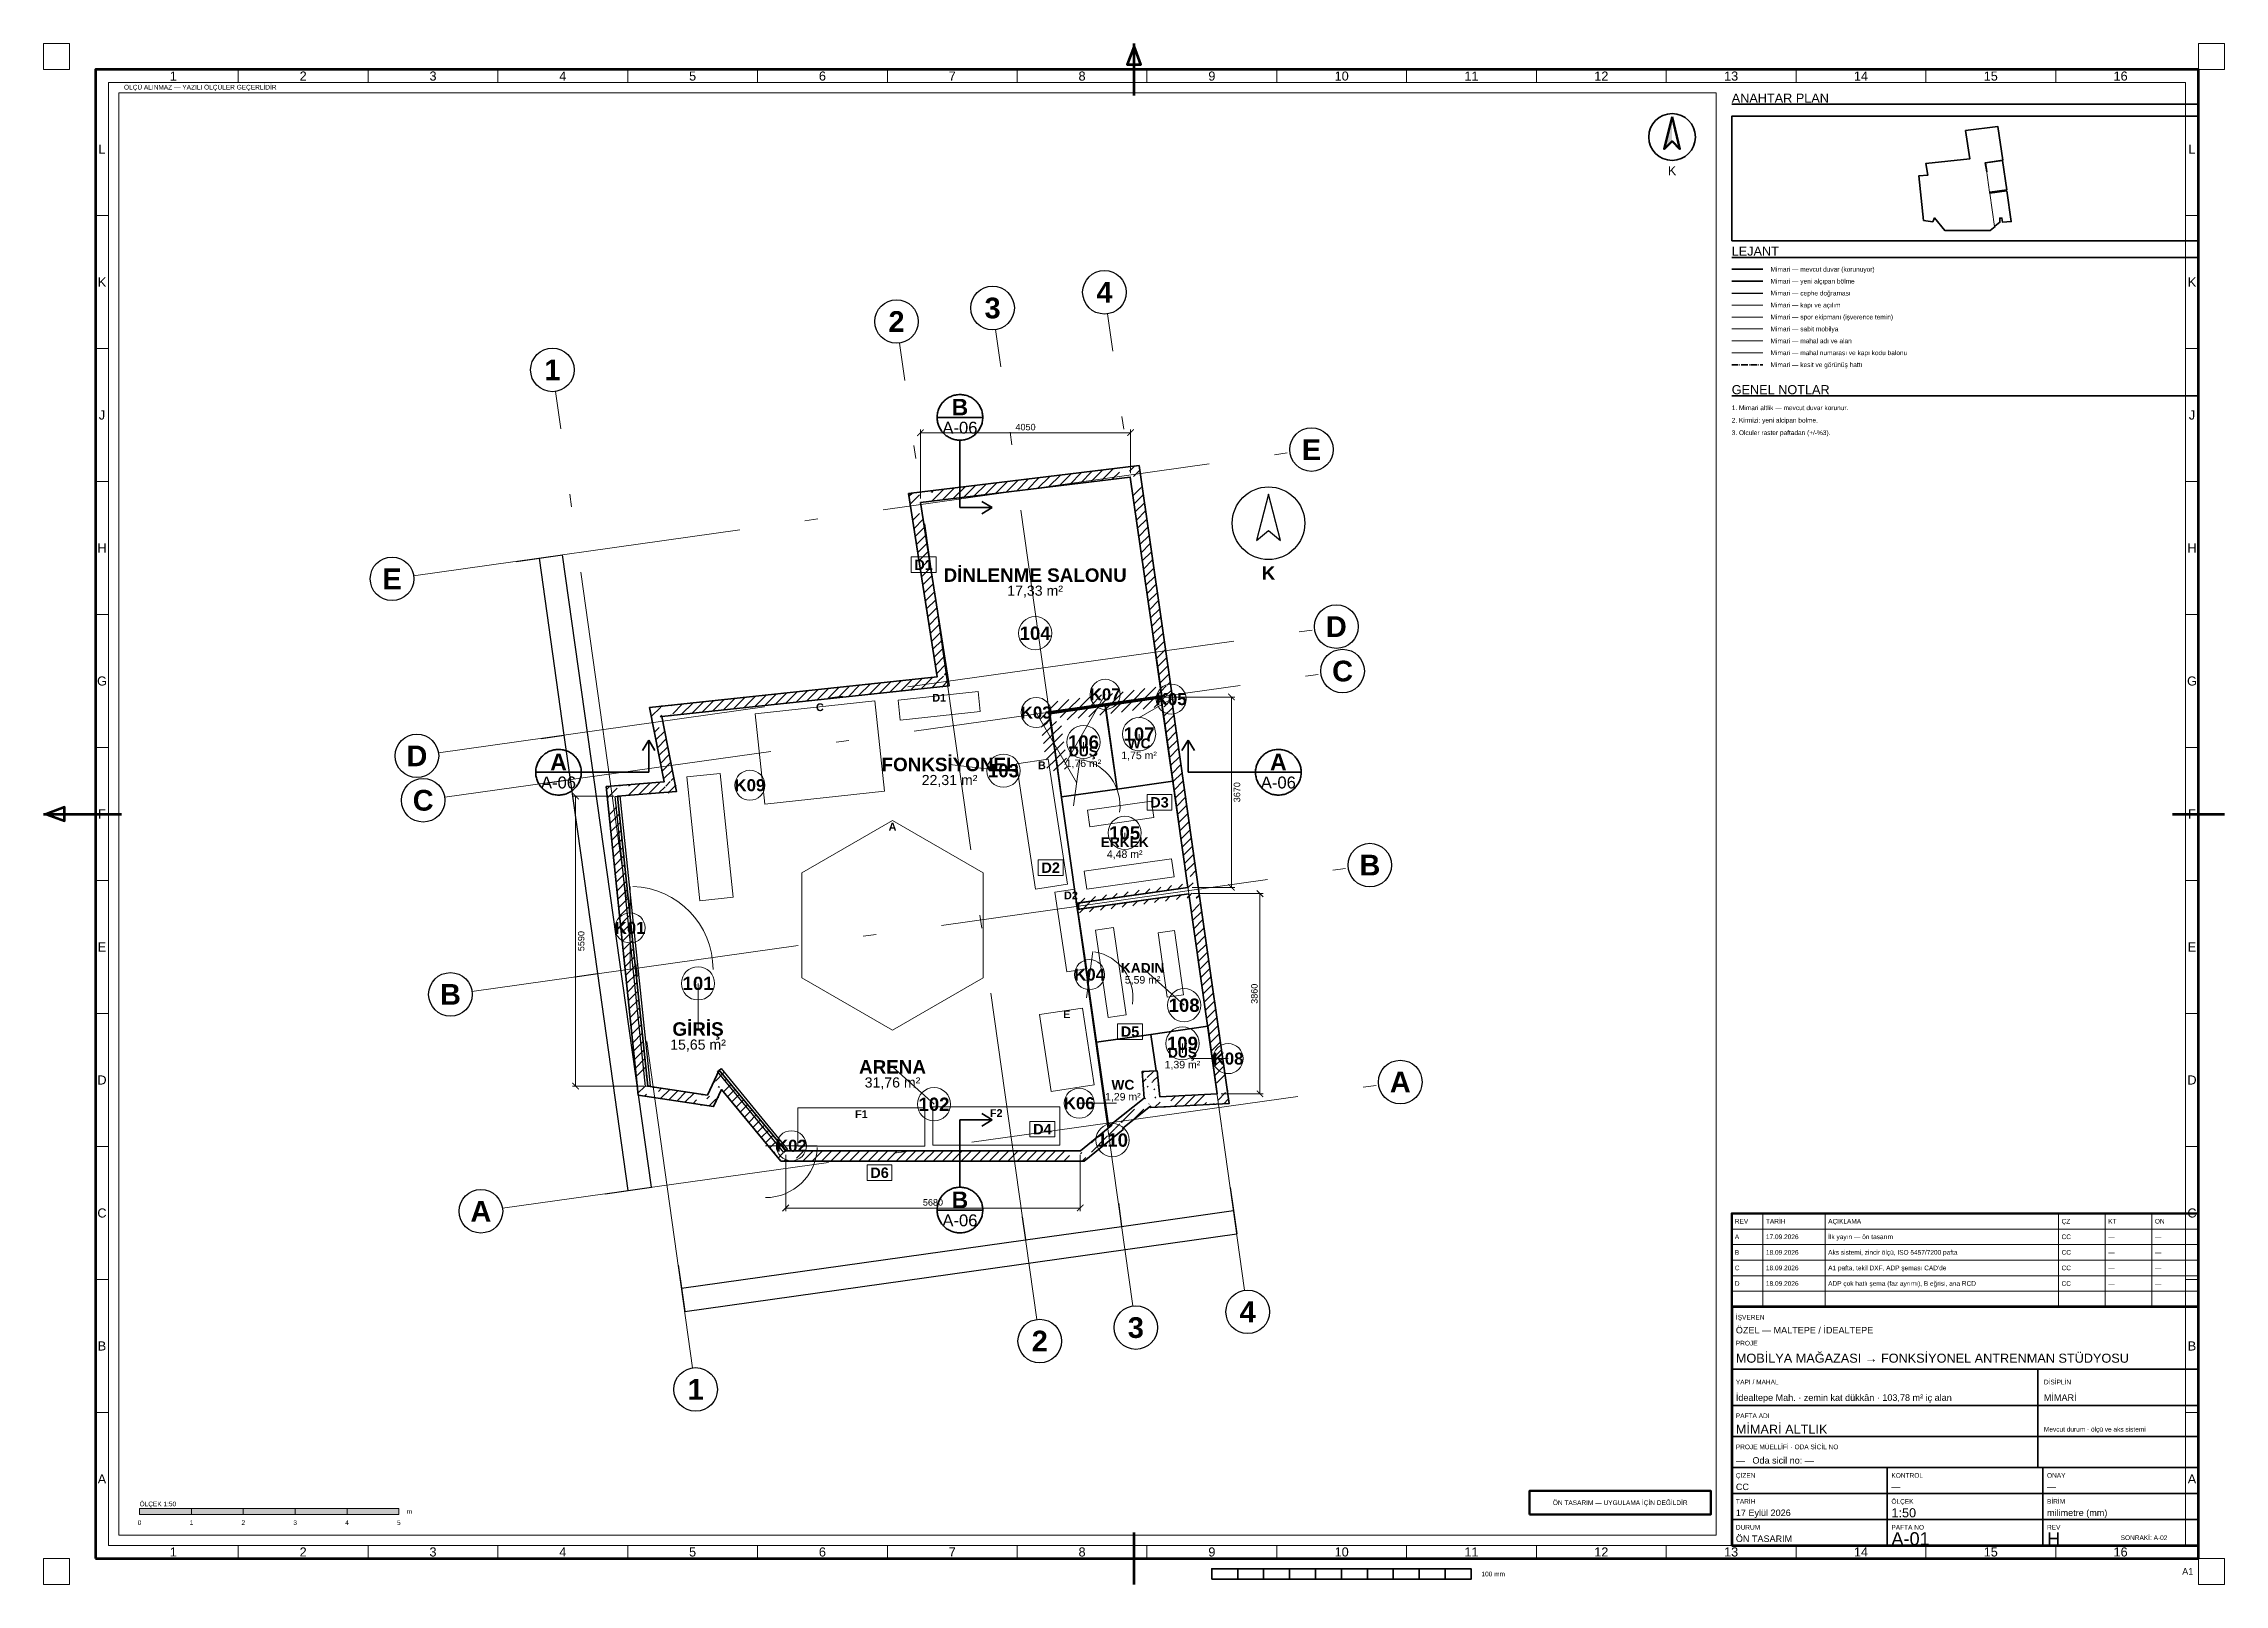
# Paper-space layout 'A-01 MİMARİ ALTLIK' of a CAD drawing. Header units: millimetres. Extents: x 0 to 841, y 0 to 594.
# The model-space entities are those that its viewports show. They can reach past a viewport. Long polylines and large blocks are cut down to what shows.
import ezdxf
from ezdxf.enums import TextEntityAlignment as Align

# ---------------------------------------------------------------- set-up
doc = ezdxf.new("R2010")
doc.units = ezdxf.units.MM
doc.linetypes.add('DASHDOT', pattern=[3.556, 2.54, -0.508, 0, -0.508])
for name, color, linetype, lineweight in [('A-CEPHE', 5, 'Continuous', 25), ('A-DUVAR-MEVCUT', 8, 'Continuous', 35), ('A-DUVAR-YENI', 1, 'Continuous', 35), ('A-EKIPMAN', 9, 'Continuous', 18), ('A-KAPI', 8, 'Continuous', 18), ('A-KESIT-HAT', 1, 'DASHDOT', 35), ('A-MAHAL', 250, 'Continuous', 18), ('A-MOBILYA', 9, 'Continuous', 18), ('A-YAZI', 7, 'Continuous', 13), ('G-AKS-BALON', 8, 'Continuous', 25), ('G-AKS-HAT', 8, 'DASHDOT', 18), ('G-ANTET', 7, 'Continuous', 25), ('G-CERCEVE', 7, 'Continuous', 70), ('G-KUZEY', 7, 'Continuous', 25), ('G-OLCU', 7, 'Continuous', 13), ('G-OLCU-ZINCIR', 7, 'Continuous', 13), ('G-PAFTA-ZON', 8, 'Continuous', 13), ('G-YAZI', 7, 'Continuous', 18)]:
    doc.layers.add(name, color=color, linetype=linetype, lineweight=lineweight)
doc.layers.add('G-VIEWPORT', color=251, linetype='Continuous', lineweight=13, plot=False)
doc.styles.add('GYM', font='arial.ttf')
doc.styles.add('GYM-B', font='arialbd.ttf')
doc.styles.add('OpenSansCondensed-Light', font='OpenSansCondensed-Light.ttf')
doc.dimstyles.new('EZDXF', dxfattribs={"dimtxt": 0.25, "dimasz": 0.175, "dimexe": 0.375, "dimexo": 0.125, "dimgap": 0.1, "dimtad": 1, "dimlfac": 100, "dimzin": 12, "dimdsep": 46, "dimtxsty": 'OpenSansCondensed-Light', "dimblk": 'ARCHTICK', "dimcen": 2.5, "dimazin": 3, "dimtfac": 0.5, "dimtmove": 2, "dimatfit": 3})
doc.dimstyles.new('GYM-50', dxfattribs={"dimscale": 50, "dimtxt": 2.5, "dimasz": 2.5, "dimexe": 1.25, "dimexo": 1.5, "dimgap": 0.9, "dimtad": 1, "dimdec": 0, "dimtxsty": 'GYM', "dimblk": 'ARCHTICK', "dimcen": 2.5, "dimclrd": 7, "dimclre": 7, "dimclrt": 7, "dimazin": 3, "dimtfac": 1, "dimtmove": 0, "dimatfit": 3, "dimlwd": 18, "dimlwe": 13})

psp = doc.layouts.new('A-01 MİMARİ ALTLIK')

# ---------------------------------------------------------------- texts
at = {"layer": 'G-ANTET', "style": 'GYM'}
for s, height, p in [('K', 3.5, (628, 545)), ('0', 1.8, (37, 23.8)), ('1', 1.8, (57, 23.8)), ('2', 1.8, (77, 23.8)), ('3', 1.8, (97, 23.8)), ('4', 1.8, (117, 23.8)), ('5', 1.8, (137, 23.8))]:
    psp.add_text(s, height=height, dxfattribs=at).set_placement(p, align=Align.MIDDLE_CENTER)
for s, height, p in [('A', 1.8, (652.2, 134)), ('REV', 1.8, (652.2, 140)), ('TARİH', 1.8, (664.2, 140)), ('17.09.2026', 1.8, (664.2, 134)), ('AÇIKLAMA', 1.8, (688.2, 140)), ('İlk yayın — ön tasarım', 1.8, (688.2, 134)), ('ÇZ', 1.8, (778.2, 140)), ('CC', 1.8, (778.2, 134)), ('KT', 1.8, (796.2, 140)), ('ON', 1.8, (814.2, 140)), ('B', 1.8, (652.2, 128)), ('18.09.2026', 1.8, (664.2, 128)), ('Aks sistemi, zincir ölçü, ISO 5457/7200 pafta', 1.8, (688.2, 128)), ('CC', 1.8, (778.2, 128)), ('—', 1.8, (796.2, 134)), ('—', 1.8, (796.2, 128)), ('—', 1.8, (814.2, 134)), ('—', 1.8, (814.2, 128)), ('C', 1.8, (652.2, 122)), ('18.09.2026', 1.8, (664.2, 122)), ("A1 pafta, tekil DXF, ADP şeması CAD'de", 1.8, (688.2, 122)), ('CC', 1.8, (778.2, 122)), ('—', 1.8, (796.2, 122)), ('—', 1.8, (814.2, 122)), ('D', 1.8, (652.2, 116)), ('18.09.2026', 1.8, (664.2, 116)), ('ADP çok hatlı şema (faz ayrımı), B eğrisi, ana RCD', 1.8, (688.2, 116)), ('CC', 1.8, (778.2, 116)), ('—', 1.8, (796.2, 116)), ('—', 1.8, (814.2, 116)), ('İŞVEREN', 1.8, (652.6, 103)), ('ÖZEL — MALTEPE / İDEALTEPE', 2.5, (652.6, 98)), ('PROJE', 1.8, (652.6, 93)), ('MOBİLYA MAĞAZASI → FONKSİYONEL ANTRENMAN STÜDYOSU', 3.5, (652.6, 87.2)), ('YAPI / MAHAL', 1.8, (652.6, 78)), ('DİSİPLİN', 1.8, (771.4, 78)), ('İdealtepe Mah. · zemin kat dükkân · 103,78 m² iç alan', 2.5, (652.6, 72)), ('MİMARİ', 2.5, (771.4, 72)), ('PAFTA ADI', 1.8, (652.6, 65)), ('MİMARİ ALTLIK', 3.5, (652.6, 59.8)), ('Mevcut durum · ölçü ve aks sistemi', 1.8, (771.4, 59.8)), ('PROJE MÜELLİFİ · ODA SİCİL NO', 1.8, (652.6, 53)), ('—   Oda sicil no: —', 2.5, (652.6, 47.8)), ('ÇİZEN', 1.8, (652.6, 42)), ('KONTROL', 1.8, (712.6, 42)), ('ONAY', 1.8, (772.6, 42)), ('CC', 2.5, (652.6, 37.6)), ('—', 2.5, (712.6, 37.6)), ('—', 2.5, (772.6, 37.6)), ('ÖLÇEK 1:50', 1.8, (37, 31)), ('m', 1.8, (140, 28.1)), ('TARİH', 1.8, (652.6, 32)), ('17 Eylül 2026', 2.5, (652.6, 27.6)), ('ÖLÇEK', 1.8, (712.6, 32)), ('1:50', 3.5, (712.6, 27.6)), ('BİRİM', 1.8, (772.6, 32)), ('milimetre (mm)', 2.5, (772.6, 27.6)), ('ÖN TASARIM', 2.5, (652.6, 17.6)), ('DURUM', 1.8, (652.6, 22)), ('A-01', 5, (712.6, 17.6)), ('PAFTA NO', 1.8, (712.6, 22)), ('REV', 1.8, (772.6, 22)), ('H', 5, (772.6, 17.6)), ('SONRAKİ: A-02', 1.8, (801, 18))]:
    psp.add_text(s, height=height, dxfattribs=at).set_placement(p, align=Align.MIDDLE_LEFT)
at = {"layer": 'G-ANTET', "color": 1, "style": 'GYM'}
psp.add_text('ÖN TASARIM — UYGULAMA İÇİN DEĞİLDİR', height=1.8, dxfattribs=at).set_placement((608, 31.5), align=Align.MIDDLE_CENTER)
at = {"layer": 'G-CERCEVE', "style": 'GYM'}
psp.add_text('100 mm', height=1.8, dxfattribs=at).set_placement((554.5, 4), align=Align.MIDDLE_LEFT)
psp.add_text('A1', height=2.5, dxfattribs=at).set_placement((829, 5), align=Align.MIDDLE_RIGHT)
at = {"layer": 'G-PAFTA-ZON', "style": 'GYM'}
for s, p in [('1', (50.03, 581.5)), ('2', (100.09, 581.5)), ('3', (150.16, 581.5)), ('4', (200.22, 581.5)), ('5', (250.28, 581.5)), ('6', (300.34, 581.5)), ('7', (350.41, 581.5)), ('8', (400.47, 581.5)), ('9', (450.53, 581.5)), ('10', (500.59, 581.5)), ('11', (550.66, 581.5)), ('12', (600.72, 581.5)), ('13', (650.78, 581.5)), ('14', (700.84, 581.5)), ('15', (750.91, 581.5)), ('16', (800.97, 581.5)), ('L', (22.5, 553.36)), ('L', (828.5, 553.36)), ('K', (22.5, 502.09)), ('K', (828.5, 502.09)), ('J', (22.5, 450.82)), ('J', (828.5, 450.82)), ('H', (22.5, 399.55)), ('H', (828.5, 399.55)), ('G', (22.5, 348.27)), ('G', (828.5, 348.27)), ('F', (22.5, 297)), ('F', (828.5, 297)), ('E', (22.5, 245.73)), ('E', (828.5, 245.73)), ('D', (22.5, 194.45)), ('D', (828.5, 194.45)), ('C', (22.5, 143.18)), ('C', (828.5, 143.18)), ('B', (22.5, 91.91)), ('B', (828.5, 91.91)), ('A', (22.5, 40.64)), ('A', (828.5, 40.64)), ('1', (50.03, 12.5)), ('2', (100.09, 12.5)), ('3', (150.16, 12.5)), ('4', (200.22, 12.5)), ('5', (250.28, 12.5)), ('6', (300.34, 12.5)), ('7', (350.41, 12.5)), ('8', (400.47, 12.5)), ('9', (450.53, 12.5)), ('10', (500.59, 12.5)), ('11', (550.66, 12.5)), ('12', (600.72, 12.5)), ('13', (650.78, 12.5)), ('14', (700.84, 12.5)), ('15', (750.91, 12.5)), ('16', (800.97, 12.5))]:
    psp.add_text(s, height=3.5, dxfattribs=at).set_placement(p, align=Align.MIDDLE_CENTER)
at = {"layer": 'G-YAZI', "style": 'GYM'}
for s, height, p in [('ÖLÇÜ ALINMAZ — YAZILI ÖLÇÜLER GEÇERLİDİR', 1.8, (31, 577.2)), ('ANAHTAR PLAN', 3.5, (651, 573)), ('LEJANT', 3.5, (651, 514)), ('Mimari — mevcut duvar (korunuyor)', 1.8, (666, 507)), ('Mimari — yeni alçıpan bölme', 1.8, (666, 502.4)), ('Mimari — cephe doğraması', 1.8, (666, 497.8)), ('Mimari — kapı ve açılım', 1.8, (666, 493.2)), ('Mimari — spor ekipmanı (işverence temin)', 1.8, (666, 488.6)), ('Mimari — sabit mobilya', 1.8, (666, 484)), ('Mimari — mahal adı ve alan', 1.8, (666, 479.4)), ('Mimari — mahal numarası ve kapı kodu balonu', 1.8, (666, 474.8)), ('Mimari — kesit ve görünüş hattı', 1.8, (666, 470.2)), ('1. Mimari altlik — mevcut duvar korunur.', 1.8, (651, 453.6)), ('GENEL NOTLAR', 3.5, (651, 460.6)), ('2. Kirmizi: yeni alcipan bolme.', 1.8, (651, 448.8)), ('3. Olculer raster paftadan (+/-%3).', 1.8, (651, 444))]:
    psp.add_text(s, height=height, dxfattribs=at).set_placement(p, align=Align.MIDDLE_LEFT)

msp = doc.modelspace()

# ---------------------------------------------------------------- texts
at = {"layer": 'A-EKIPMAN', "style": 'GYM-B'}
for s, p in [('C', (3900, 8553.31202)), ('D1', (6200, 8736.25055)), ('B', (8180, 7432.8534)), ('A', (5300, 6249.88661)), ('D2', (8740, 4925.57862)), ('E', (8660, 2634.89996)), ('F1', (4700, 710)), ('F2', (7300, 730))]:
    msp.add_text(s, height=150, dxfattribs=at).set_placement(p, align=Align.MIDDLE_CENTER)
at = {"layer": 'A-KESIT-HAT'}
for s, height, style, p in [('B', 316.8, 'GYM-B', (6600, 14338)), ('A-06', 228.8, 'GYM', (6600, 13942)), ('A', 316.8, 'GYM-B', (-1140, 7498)), ('A', 316.8, 'GYM-B', (12740, 7498)), ('A-06', 228.8, 'GYM', (-1140, 7102)), ('A-06', 228.8, 'GYM', (12740, 7102)), ('B', 316.8, 'GYM-B', (6600, -942)), ('A-06', 228.8, 'GYM', (6600, -1338))]:
    msp.add_text(s, height=height, dxfattribs=dict(at, style=style)).set_placement(p, align=Align.MIDDLE_CENTER)
at = {"layer": 'A-MAHAL', "style": 'GYM-B'}
for s, height, p in [('D1', 200, (5900, 11300)), ('104', 256, (8050, 9980)), ('K07', 232, (9400, 8800.99963)), ('K03', 232, (8070, 8450.99963)), ('K05', 232, (10673.53829, 8710)), ('106', 256, (8981.23664, 7882.2495)), ('107', 256, (10054.23645, 8035.00017)), ('K09', 232, (2550, 7050)), ('103', 256, (7439.23048, 7330)), ('D3', 200, (10447.46134, 6720)), ('105', 256, (9777.09054, 6131.43909)), ('D2', 200, (8350, 5460)), ('K01', 232, (240, 4300)), ('K04', 232, (9100, 3400)), ('101', 256, (1550, 3230)), ('108', 256, (10922.70129, 2808.50033)), ('D5', 200, (9880, 2300)), ('109', 256, (10890.77574, 2073.62044)), ('K08', 232, (11770, 1780)), ('102', 256, (6100, 900)), ('K06', 232, (8900, 920)), ('D4', 200, (8190, 420)), ('K02', 232, (3350, 100)), ('110', 256, (9542.088, 208.58984)), ('D6', 200, (5050, -420))]:
    msp.add_text(s, height=height, dxfattribs=at).set_placement(p, align=Align.MIDDLE_CENTER)
at = {"layer": 'A-YAZI'}
for s, height, style, p in [('DİNLENME SALONU', 260, 'GYM-B', (8050, 11100)), ('17,33 m²', 195, 'GYM', (8050, 10800)), ('FONKSİYONEL', 260, 'GYM-B', (6400, 7450)), ('DUŞ', 190, 'GYM-B', (8981.23664, 7702.2495)), ('1,75 m²', 145, 'GYM', (10054.23645, 7625.00017)), ('WC', 190, 'GYM-B', (10054.23645, 7855.00017)), ('22,31 m²', 195, 'GYM', (6400, 7150)), ('1,76 m²', 145, 'GYM', (8981.23664, 7472.2495)), ('ERKEK', 190, 'GYM-B', (9777.09054, 5951.43909)), ('4,48 m²', 145, 'GYM', (9777.09054, 5721.43909)), ('KADIN', 190, 'GYM-B', (10122.70129, 3528.50033)), ('5,59 m²', 145, 'GYM', (10122.70129, 3298.50033)), ('GİRİŞ', 260, 'GYM-B', (1550, 2350)), ('15,65 m²', 195, 'GYM', (1550, 2050)), ('ARENA', 260, 'GYM-B', (5300, 1620)), ('1,39 m²', 145, 'GYM', (10890.77574, 1663.62044)), ('DUŞ', 190, 'GYM-B', (10890.77574, 1893.62044)), ('31,76 m²', 195, 'GYM', (5300, 1320)), ('WC', 190, 'GYM-B', (9742.088, 1275)), ('1,29 m²', 145, 'GYM', (9742.088, 1045))]:
    msp.add_text(s, height=height, dxfattribs=dict(at, style=style)).set_placement(p, align=Align.MIDDLE_CENTER)
at = {"layer": 'G-AKS-BALON', "style": 'GYM-B'}
for s, p in [('3', (7229.60505, 16248.88931)), ('4', (9386.42289, 16552.01029)), ('2', (5377.23919, 15988.55627)), ('1', (-1258.20667, 15056.00517)), ('E', (13378.20927, 13519.68238)), ('E', (-4350.23863, 11028.11152)), ('D', (13857.833, 10106.98224)), ('C', (13978.16993, 9250.74044)), ('D', (-3870.61491, 7615.41138)), ('C', (-3750.27797, 6759.16958)), ('B', (14503.93786, 5509.70723)), ('B', (-3224.51004, 3018.13636)), ('A', (15091.55678, 1328.58142)), ('A', (-2636.89113, -1162.98945)), ('4', (12148.53164, -3101.41469)), ('3', (9991.7138, -3404.53567)), ('2', (8139.34795, -3664.86871)), ('1', (1503.90208, -4597.41981))]:
    msp.add_text(s, height=399, dxfattribs=at).set_placement(p, align=Align.MIDDLE_CENTER)

# ---------------------------------------------------------------- blocks, each defined once
blk = doc.blocks.new('G_KUZEY')
blk.add_lwpolyline([(0, 560), (-230, -330), (0, -140), (230, -330)], close=True)
blk.add_circle((0, 0), 700)
at = {"style": 'GYM-B'}
blk.add_text('K', height=260, dxfattribs=at).set_placement((0, -960), align=Align.MIDDLE_CENTER)
blk = doc.blocks.new('_ARCHTICK')
at = {"color": 0, "linetype": 'BYBLOCK', "const_width": 0.15}
blk.add_lwpolyline([(-0.5, -0.5), (0.5, 0.5)], dxfattribs=at)

# ---------------------------------------------------------------- dimensions: what is measured, and where the dimension line sits
at = {"layer": 'G-OLCU'}
for base, p1, p2 in [((5840, 13845), (5840, 12500), (9890, 12990)), ((3240, -1100), (3240, 0), (8920, 0))]:
    msp.add_linear_dim(base=base, p1=p1, p2=p2, dimstyle='GYM-50', dxfattribs=at).render()
for base, p1, p2 in [((11835, 8750), (10470, 8750), (11000, 5080)), ((-810, 6840), (0, 6840), (580, 1250)), ((12385, 1100), (11560, 1100), (11010, 4960))]:
    msp.add_linear_dim(base=base, p1=p1, p2=p2, angle=90, dimstyle='GYM-50', dxfattribs=at).render()
at = {"layer": 'G-OLCU-ZINCIR'}
for base, p1, p2, angle in [((650.79886, -700.93475), (-240.4424, -826.19055), (-1953.78991, 11364.91042), 98), ((-1028.54555, 8014.83818), (-1474.16618, 7952.21028), (-1953.78991, 11364.91042), 98), ((-908.20861, 7158.59638), (-1353.82924, 7095.96848), (-1474.16618, 7952.21028), 98), ((-382.44068, 3417.56316), (-828.06131, 3354.93527), (-1353.82924, 7095.96848), 98), ((205.17823, -763.56265), (-240.4424, -826.19055), (-828.06131, 3354.93527), 98), ((1292.35897, -3092.21235), (1167.10318, -2200.97108), (11811.73274, -704.96596), 8), ((9717.54279, -1453.70757), (9654.91489, -1008.08694), (11811.73274, -704.96596), 8), ((7865.17694, -1714.04061), (7802.54904, -1268.41998), (9654.91489, -1008.08694), 8), ((1229.73107, -2646.59171), (1167.10318, -2200.97108), (7802.54904, -1268.41998), 8)]:
    msp.add_linear_dim(base=base, p1=p1, p2=p2, angle=angle, dimstyle='EZDXF', dxfattribs=at).render()

# ---------------------------------------------------------------- hatches: boundary and pattern name
at = {"layer": 'A-DUVAR-MEVCUT'}
h = msp.add_hatch(dxfattribs=at)
h.set_pattern_fill('ANSI31', scale=40)
h.paths.add_polyline_path([(11012, 4959), (11563, 1104), (11760.98784, 1132.29865), (11209.98784, 4987.29865)])
h.paths.add_polyline_path([(11353, 1092.99729), (11563, 1104), (11532.98444, 1314), (11735.01704, 1314), (11773, 1048.25716), (11773, 914.72839), (11377.37373, 894), (11353, 894)])
h.paths.add_polyline_path([(11563, 1104), (10456, 1046), (10466.46442, 846.27395), (11573.46442, 904.27395)])
h.paths.add_polyline_path([(10432.29032, 1256), (10456, 1046), (10666, 1057.00271), (10666, 856.72839), (10278.39157, 836.42009), (10275.47486, 862.25383), (10246, 838.72565), (10246, 1256)])
h.paths.add_polyline_path([(10456, 1046), (10400, 1542), (10201.26266, 1519.56191), (10257.26266, 1023.56191)])
h.paths.add_polyline_path([(10190, 1332), (10190, 1534.60563), (10400, 1542), (10423.70968, 1332)])
h.paths.add_polyline_path([(10400, 1542), (10116, 1532), (10123.03789, 1332.12387), (10407.03789, 1342.12387)])
h.paths.add_polyline_path([(10326, 1322), (10129.89105, 1322), (10116, 1532), (10326, 1539.39437)])
h.paths.add_polyline_path([(10116, 1532), (10150, 1018), (10349.56388, 1031.20072), (10315.56388, 1545.20072)])
h.paths.add_polyline_path([(9940, 850.36842), (10150, 1018), (10136.10895, 1228), (10360, 1228), (10360, 840.69587), (10278.39157, 836.42009), (10275.47486, 862.25383), (10207.50852, 808), (9940, 808)])
h.paths.add_polyline_path([(10150, 1018), (9527.47436, 521.07164), (9652.24609, 364.7642), (10274.77173, 861.69256)])
h.paths.add_polyline_path([(9317.47436, 322.81752), (9531, 498), (9527.47436, 521.07164), (9737.47436, 688.70322), (9737.47436, 408.70048), (9618.47696, 311.07164), (9317.47436, 311.07164)])
h.paths.add_polyline_path([(9527.47436, 521.07164), (9531, 498), (9728.70495, 528.21182), (9725.17931, 551.28346)])
h.paths.add_polyline_path([(9321, 325.71005), (9531, 498), (9527.47436, 521.07164), (9741, 691.51754), (9741, 411.59301), (9590.35551, 288), (9321, 288)])
h.paths.add_polyline_path([(9531, 498), (8924, 0), (9050.85552, -154.62108), (9657.85552, 343.37892)])
h.paths.add_polyline_path([(9134, -86.40699), (8995.54426, -200), (8714, -200), (8714, 0), (8924, 0), (9134, 172.28995)])
h.paths.add_polyline_path([(8924, 0), (3241, 0), (3241, -200), (8924, -200)])
h.paths.add_polyline_path([(3067.59807, 210), (3241, 0), (3451, 0), (3451, -200), (3146.77475, -200), (3031, -59.78993), (3031, 210)])
h.paths.add_polyline_path([(3241, 0), (1957, 1555), (1802.78013, 1427.65703), (3086.78013, -127.34297)])
h.paths.add_polyline_path([(1858.5625, 1345), (1957, 1555), (2130.40193, 1345)])
h.paths.add_polyline_path([(1957, 1555), (1732, 1075), (1913.09179, 990.11322), (2138.09179, 1470.11322)])
h.paths.add_polyline_path([(1522, 904.11387), (1522, 1106.32697), (1732, 1075), (1830.4375, 1285), (1942, 1285), (1942, 1051.78408), (1854.44496, 865), (1784.19936, 865)])
h.paths.add_polyline_path([(1732, 1075), (579, 1247), (549.49132, 1049.18888), (1702.49132, 877.18888)])
h.paths.add_polyline_path([(557.26033, 1457), (579, 1247), (789, 1215.67303), (789, 1037), (631.19936, 1037), (396.03926, 1072.08026), (369, 1333.27294), (369, 1457)])
h.paths.add_polyline_path([(579, 1247), (0, 6840), (-198.93685, 6819.40561), (380.06315, 1226.40561)])
h.paths.add_polyline_path([(210, 6856.82218), (0, 6840), (21.73967, 6630), (-179.32916, 6630), (-210, 6926.27294), (-210, 7023.81848), (116.83741, 7050), (210, 7050)])
h.paths.add_polyline_path([(0, 6840), (1136, 6931), (1120.03003, 7130.36138), (-15.96997, 7039.36138)])
h.paths.add_polyline_path([(1094.75781, 7141), (1136, 6931), (926, 6914.17782), (926, 7141)])
h.paths.add_polyline_path([(1136, 6931), (853, 8372), (656.74886, 8333.45796), (939.74886, 6892.45796)])
h.paths.add_polyline_path([(1063, 8394.4824), (853, 8372), (894.24219, 8162), (690.42172, 8162), (643, 8403.46539), (643, 8550.6605), (935.73101, 8582), (1063, 8582)])
h.paths.add_polyline_path([(853, 8372), (6392, 8965), (6370.70986, 9163.8636), (831.70986, 8570.8636)])
h.paths.add_polyline_path([(6359.19864, 9175), (6392, 8965), (6182, 8942.5176), (6182, 9175)])
h.paths.add_polyline_path([(6392, 8965), (5840, 12499), (5642.39599, 12468.13486), (6194.39599, 8934.13486)])
h.paths.add_polyline_path([(6050, 12524.49073), (5840, 12499), (5872.80136, 12289), (5670.37631, 12289), (5630, 12547.49617), (5630, 12674.9773), (5910.28884, 12709), (6050, 12709)])
h.paths.add_polyline_path([(5840, 12499), (9885, 12990), (9860.90001, 13188.54267), (5815.90001, 12697.54267)])
h.paths.add_polyline_path([(9915.16355, 12780), (9885, 12990), (9675, 12964.50927), (9675, 13165.9773), (9955.28884, 13200), (10056.88905, 13200), (10095, 12934.6698), (10095, 12780)])
h.paths.add_polyline_path([(9885, 12990), (10491, 8771), (10688.96826, 8799.43536), (10082.96826, 13018.43536)])
h.paths.add_polyline_path([(10500.33896, 8561), (10473, 8753), (10281, 8725.32836), (10281, 8741.19293), (10491, 8771), (10460.83645, 8981), (10662.88905, 8981), (10701, 8715.6698), (10701, 8598.80247), (10697.05334, 8598.24229), (10701, 8570.52514), (10701, 8561)])
h.paths.add_polyline_path([(10491, 8771), (8314, 8462), (8342.10598, 8263.98471), (10519.10598, 8572.98471)])
h.paths.add_polyline_path([(8524, 8472.10401), (8329, 8444), (8356.21177, 8252), (8346.09066, 8252), (8314, 8462), (8524, 8491.80707)])
h.paths.add_polyline_path([(8314, 8462), (8485.61987, 7338.92633), (8683.32482, 7369.13815), (8511.70495, 8492.21182)])
h.paths.add_polyline_path([(8455.85699, 7548.92633), (8485.61987, 7338.92633), (8453.52921, 7548.92633)])
h.paths.add_polyline_path([(8485.61987, 7338.92633), (8329, 8444), (8130.97892, 8415.93487), (8287.59879, 7310.8612)])
h.paths.add_polyline_path([(8539, 8474.26586), (8329, 8444), (8358.76288, 8234), (8348.84129, 8234), (8314, 8462), (8539, 8493.93615)])
h.paths.add_polyline_path([(8329, 8444), (10473, 8753), (10444.47015, 8950.95466), (8300.47015, 8641.95466)])
h.paths.add_polyline_path([(10502.90199, 8543), (10473, 8753), (10263, 8722.73414), (10263, 8738.63803), (10491, 8771), (10463.4219, 8963), (10665.4745, 8963), (10683, 8840.98663), (10683, 8543)])
h.paths.add_polyline_path([(10473, 8753), (10996, 5080), (11194.00282, 5108.1937), (10671.00282, 8781.1937)])
h.paths.add_polyline_path([(11024.72088, 4870), (11012, 4959), (10786, 4926.84981), (10786, 5050.16768), (10996, 5080), (10966.09801, 5290), (11168.11534, 5290), (11206, 5023.93814), (11206, 4870)])
h.paths.add_polyline_path([(10996, 5080), (8876.81642, 4778.95156), (8904.94574, 4580.93959), (11024.12932, 4881.98803)])
h.paths.add_polyline_path([(9086.81642, 4685.12827), (8895.31677, 4657.88601), (8876.81642, 4778.95156), (9086.81642, 4808.78389)])
h.paths.add_polyline_path([(8876.81642, 4778.95156), (8895.31677, 4657.88601), (9093.02171, 4688.09783), (9074.52136, 4809.16338)])
h.paths.add_polyline_path([(9105.31677, 4687.76008), (8895.31677, 4657.88601), (8876.81642, 4778.95156), (9105.31677, 4811.41202)])
h.paths.add_polyline_path([(8895.31677, 4657.88601), (11012, 4959), (10983.8321, 5157.00649), (8867.14886, 4855.8925)])
h.paths.add_polyline_path([(11042.01556, 4749), (11012, 4959), (10802, 4929.12593), (10802, 5052.44061), (10996, 5080), (10983.32725, 5169), (11185.34458, 5169), (11222, 4911.57103), (11222, 4910.09728), (11221.04179, 4909.96115), (11222, 4903.25716), (11222, 4749)])

# ---------------------------------------------------------------- linework, layer by layer
at = {"layer": 'A-CEPHE'}
for points in [[(-44.75972, 6835.35588), (44.75972, 6844.64412), (624.75972, 1254.64412), (535.24028, 1245.35588)], [(3274.7883, 28.54425), (3205.2117, -28.54425), (1925.2117, 1531.45575), (1994.7883, 1588.54425)]]:
    msp.add_lwpolyline(points, close=True, dxfattribs=at)
at = {"layer": 'A-DUVAR-MEVCUT'}
for points in [[(11221.04179, 4909.96115), (11791.94357, 915.72091), (10278.39157, 836.42009), (10275.47486, 862.25383), (9742.65371, 436.93168), (9745.91018, 415.62146), (8995.54426, -200), (3146.77475, -200), (2003.97522, 1183.99787), (1849.85398, 855.2059), (396.03926, 1072.08026), (-220.01508, 7023.01622), (896.54259, 7112.45878), (614.68743, 8547.62938), (6162.00312, 9141.51965), (5610.45834, 12672.60525), (10055.14799, 13212.12135), (10717.45096, 8601.13749), (10697.05334, 8598.24229), (11222.20569, 4910.1265)], [(11012, 4959), (11563, 1104), (10456, 1046), (10400, 1542), (10116, 1532), (10150, 1018), (9527.47436, 521.07164), (9531, 498), (8924, 0), (3241, 0), (1957, 1555), (1732, 1075), (579, 1247), (0, 6840), (1136, 6931), (853, 8372), (6392, 8965), (5840, 12499), (9885, 12990), (10491, 8771), (8314, 8462), (8485.61987, 7338.92633), (8329, 8444), (10473, 8753), (10996, 5080), (8876.81642, 4778.95156), (8895.31677, 4657.88601)]]:
    msp.add_lwpolyline(points, close=True, dxfattribs=at)
at = {"layer": 'A-DUVAR-YENI'}
for points in [[(10473, 8753), (8329, 8444), (8849, 4775), (10996, 5080)], [(9403.29452, 8580.48246), (9631.66352, 6976.65965), (8558.61802, 6823.86825), (8331.29042, 8427.83935)], [(10475.81937, 8733.19972), (10704.18837, 7129.37691), (9632.65354, 6976.80062), (9404.28454, 8580.62343)], [(11012, 4959), (8868, 4654), (9466, 472), (10150, 1018), (10116, 1532), (10400, 1542), (10456, 1046), (11563, 1104)], [(10280.14346, 2245.09933), (10380.77907, 1541.32321), (10116, 1532), (10150, 1018), (9496.83309, 496.61238), (9463.16892, 491.79861), (9233.85158, 2095.4861)], [(11377.47369, 2402.01073), (11563, 1104), (10456, 1046), (10400, 1542), (10381.78418, 1541.3586), (10281.13339, 2245.24089)]]:
    msp.add_lwpolyline(points, close=True, dxfattribs=at)
at = {"layer": 'A-EKIPMAN'}
for points in [[(6991.3334, 8468.45876), (6949.89041, 8856.25055), (5408.6666, 8691.54124), (5450.10959, 8303.74945)], [(4960.45095, 8673.31202), (2653.58692, 8426.77938), (2839.54905, 6686.68798), (5146.41308, 6933.22062)], [(8301.8949, 7552.8534), (7689.02869, 7459.07169), (8058.1051, 5047.1466), (8670.97131, 5140.92831)], [(5300, 6369.88661), (3550.72689, 5359.9433), (3550.72689, 3340.0567), (5300, 2330.11339), (7049.27311, 3340.0567), (7049.27311, 5359.9433)], [(8815.52917, 5045.57862), (8430.01656, 4986.5869), (8664.47083, 3454.42138), (9049.98344, 3513.4131)], [(9188.61305, 1272.15913), (8961.72182, 2754.89996), (8131.38695, 2627.84087), (8358.27818, 1145.10004)], [(8525, 110), (8525, 850), (6075, 850), (6075, 110)], [(5925, 90), (5925, 830), (3475, 830), (3475, 90)]]:
    msp.add_lwpolyline(points, close=True, dxfattribs=at)
at = {"layer": 'A-KAPI'}
for p, q in [((8787.3721, 6654.37937), (8912.6279, 7545.62063)), ((240, 3500), (240, 5100)), ((9037.3721, 2954.37937), (9162.6279, 3845.62063)), ((2850, 100), (3850, 100))]:
    msp.add_line(p, q, dxfattribs=at)
for centre, radius, start, end in [((8787.3721, 6654.37937), 900, -8, 80), ((240, 3500), 1600, 0, 88), ((9037.3721, 2954.37937), 900, -8, 80), ((2850, 100), 1000, -90, -2)]:
    msp.add_arc(centre, radius, start, end, dxfattribs=at)
at = {"layer": 'A-KESIT-HAT'}
for p, q in [((6160, 14140), (7040, 14140)), ((6600, 13700), (6600, 12400)), ((6600, 12400), (7220, 12400)), ((7220, 12400), (7020, 12520)), ((7220, 12400), (7020, 12280)), ((600, 7920), (480, 7720)), ((600, 7300), (600, 7920)), ((600, 7920), (720, 7720)), ((11000, 7920), (10880, 7720)), ((11000, 7300), (11000, 7920)), ((11000, 7920), (11120, 7720)), ((-1580, 7300), (-700, 7300)), ((-700, 7300), (600, 7300)), ((12300, 7300), (11000, 7300)), ((12300, 7300), (13180, 7300)), ((6600, -700), (6600, 600)), ((6600, 600), (7220, 600)), ((7220, 600), (7020, 720)), ((7220, 600), (7020, 480)), ((6160, -1140), (7040, -1140))]:
    msp.add_line(p, q, dxfattribs=at)
for centre in [(6600, 14140), (-1140, 7300), (12740, 7300), (6600, -1140)]:
    msp.add_circle(centre, 440, dxfattribs=at)
at = {"layer": 'A-MAHAL'}
for p, q in [((8850, 7100), (8070, 8450.99963)), ((8620, 7450), (9400, 8800.99963)), ((10050, 8350), (10673.53829, 8710)), ((10054.23645, 7855.00017), (10054.23645, 8035.00017)), ((8981.23664, 7702.2495), (8981.23664, 7882.2495)), ((6400, 7450), (7439.23048, 7330)), ((2550, 7050), (2550, 7050)), ((9777.09054, 5951.43909), (9777.09054, 6131.43909)), ((240, 4300), (240, 4300)), ((9100, 3400), (9100, 3400)), ((10122.70129, 3528.50033), (10922.70129, 2808.50033)), ((1550, 2350), (1550, 3230)), ((10890.77574, 1893.62044), (10890.77574, 2073.62044)), ((11050, 1780), (11770, 1780)), ((5300, 1620), (6100, 900)), ((9620, 920), (8900, 920)), ((3350, 100), (3350, 100))]:
    msp.add_line(p, q, dxfattribs=at)
for points in [[(5660, 11150), (6140, 11150), (6140, 11450), (5660, 11450)], [(10207.46134, 6570), (10687.46134, 6570), (10687.46134, 6870), (10207.46134, 6870)], [(8110, 5310), (8590, 5310), (8590, 5610), (8110, 5610)], [(9640, 2150), (10120, 2150), (10120, 2450), (9640, 2450)], [(7950, 270), (8430, 270), (8430, 570), (7950, 570)], [(4810, -570), (5290, -570), (5290, -270), (4810, -270)]]:
    msp.add_lwpolyline(points, close=True, dxfattribs=at)
for centre, radius in [((8050, 9980), 320), ((9400, 8800.99963), 290), ((10673.53829, 8710), 290), ((8070, 8450.99963), 290), ((8981.23664, 7882.2495), 320), ((10054.23645, 8035.00017), 320), ((7439.23048, 7330), 320), ((2550, 7050), 290), ((9777.09054, 6131.43909), 320), ((240, 4300), 290), ((1550, 3230), 320), ((9100, 3400), 290), ((10922.70129, 2808.50033), 320), ((10890.77574, 2073.62044), 320), ((11770, 1780), 290), ((6100, 900), 320), ((8900, 920), 290), ((9542.088, 208.58984), 320), ((3350, 100), 290)]:
    msp.add_circle(centre, radius, dxfattribs=at)
at = {"layer": 'A-MOBILYA'}
for points in [[(1977.78546, 7277.39803), (1331.34623, 7209.45452), (1582.21454, 4822.60197), (2228.65377, 4890.54548)], [(9058.45138, 6566.50755), (9103.4583, 6249.68839), (10341.03313, 6425.49665), (10296.02621, 6742.31581)], [(8998.13474, 5391.34292), (9047.36105, 5044.82197), (10730.46282, 5283.9212), (10681.23651, 5630.44215)], [(9561.81032, 4306.5688), (9215.33462, 4257.02493), (9455.97628, 2574.143), (9802.45197, 2623.68687)], [(10737.02973, 4247.3292), (10420.25195, 4202.03195), (10597.19435, 2964.61876), (10913.97212, 3009.91602)]]:
    msp.add_lwpolyline(points, close=True, dxfattribs=at)
at = {"layer": 'G-AKS-BALON'}
for centre in [(9386.42289, 16552.01029), (5377.23919, 15988.55627), (7229.60505, 16248.88931), (-1258.20667, 15056.00517), (13378.20927, 13519.68238), (-4350.23863, 11028.11152), (13857.833, 10106.98224), (13978.16993, 9250.74044), (-3870.61491, 7615.41138), (-3750.27797, 6759.16958), (14503.93786, 5509.70723), (-3224.51004, 3018.13636), (15091.55678, 1328.58142), (-2636.89113, -1162.98945), (12148.53164, -3101.41469), (8139.34795, -3664.86871), (9991.7138, -3404.53567), (1503.90208, -4597.41981)]:
    msp.add_circle(centre, 420, dxfattribs=at)
at = {"layer": 'G-AKS-HAT'}
for p, q in [((12090.07894, -2685.5021), (9444.87559, 16136.0977)), ((8080.89524, -3248.95612), (5435.6919, 15572.64368)), ((9933.2611, -2988.62308), (7288.05775, 15832.97672)), ((1445.44938, -4181.50722), (-1199.75397, 14640.09258)), ((-3934.32604, 11086.56422), (12962.29668, 13461.22968)), ((-3454.70232, 7673.86408), (13441.92041, 10048.52954)), ((-3334.36538, 6817.62228), (13562.25734, 9192.28774)), ((-2808.59745, 3076.58907), (14088.02527, 5451.25453)), ((-2220.97854, -1104.53675), (14675.64419, 1270.12871))]:
    msp.add_line(p, q, dxfattribs=at)

# ---------------------------------------------------------------- block references
at = {"layer": 'G-KUZEY'}
msp.add_blockref('G_KUZEY', (12550, 12100), dxfattribs=at)

msp.set_redraw_order([(e.dxf.handle, doc.entitydb.next_handle()) for e in msp.query("TEXT MTEXT ATTDEF DIMENSION ARC_DIMENSION")])  # texts and dimensions are drawn at this point

# ---------------------------------------------------------------- hatches: boundary and pattern name
at = {"layer": 'G-ANTET'}
for color, points in [(7, [(628, 565.74), (624.94, 553.32), (628, 556.38)]), (7, [(37, 27), (57, 27), (57, 29.2), (37, 29.2)]), (0, [(57, 27), (77, 27), (77, 29.2), (57, 29.2)]), (7, [(77, 27), (97, 27), (97, 29.2), (77, 29.2)]), (0, [(97, 27), (117, 27), (117, 29.2), (97, 29.2)]), (7, [(117, 27), (137, 27), (137, 29.2), (117, 29.2)])]:
    psp.add_hatch(color=color, dxfattribs=at).paths.add_polyline_path(points)

# ---------------------------------------------------------------- linework, layer by layer
at = {"layer": 'G-ANTET', "color": 8, "linetype": 'Continuous', "lineweight": 35}
psp.add_line((651, 507), (663, 507), dxfattribs=at)
at = {"layer": 'G-ANTET', "color": 1, "linetype": 'Continuous', "lineweight": 35}
psp.add_line((651, 502.4), (663, 502.4), dxfattribs=at)
at = {"layer": 'G-ANTET', "color": 5, "linetype": 'Continuous', "lineweight": 25}
psp.add_line((651, 497.8), (663, 497.8), dxfattribs=at)
at = {"layer": 'G-ANTET', "color": 8, "linetype": 'Continuous', "lineweight": 18}
psp.add_line((651, 493.2), (663, 493.2), dxfattribs=at)
at = {"layer": 'G-ANTET', "color": 9, "linetype": 'Continuous', "lineweight": 18}
for p, q in [((651, 488.6), (663, 488.6)), ((651, 484), (663, 484))]:
    psp.add_line(p, q, dxfattribs=at)
at = {"layer": 'G-ANTET', "color": 7, "linetype": 'Continuous', "lineweight": 13}
psp.add_line((651, 479.4), (663, 479.4), dxfattribs=at)
at = {"layer": 'G-ANTET', "color": 250, "linetype": 'Continuous', "lineweight": 18}
psp.add_line((651, 474.8), (663, 474.8), dxfattribs=at)
at = {"layer": 'G-ANTET', "color": 1, "linetype": 'DASHDOT', "lineweight": 35}
psp.add_line((651, 470.2), (663, 470.2), dxfattribs=at)
at = {"layer": 'G-ANTET', "lineweight": 18}
for p, q in [((663, 107), (663, 143)), ((687, 107), (687, 143)), ((777, 107), (777, 143)), ((795, 107), (795, 143)), ((813, 107), (813, 143)), ((651, 137), (831, 137)), ((651, 131), (831, 131)), ((651, 125), (831, 125)), ((651, 119), (831, 119)), ((651, 113), (831, 113)), ((651, 107), (831, 107))]:
    psp.add_line(p, q, dxfattribs=at)
at = {"layer": 'G-ANTET', "lineweight": 35}
for p, q in [((651, 83), (831, 83)), ((769, 69), (769, 83)), ((651, 69), (831, 69)), ((769, 45), (769, 69)), ((651, 57), (831, 57)), ((651, 45), (831, 45)), ((711, 15), (711, 45)), ((771, 15), (771, 45)), ((651, 35), (831, 35)), ((651, 25), (831, 25))]:
    psp.add_line(p, q, dxfattribs=at)
at = {"layer": 'G-ANTET', "lineweight": 50}
for points in [[(628, 565.74), (624.94, 553.32), (628, 556.38), (631.06, 553.32)], [(651, 107), (831, 107), (831, 143), (651, 143)]]:
    psp.add_lwpolyline(points, close=True, dxfattribs=at)
at = {"layer": 'G-ANTET', "lineweight": 35}
for points in [[(651, 518), (831, 518), (831, 566), (651, 566)], [(757.11, 537.27), (758.8, 525.4), (755.39, 525.22), (755.22, 526.75), (754.35, 526.72), (754.45, 525.13), (752.53, 523.6), (752.55, 523.53), (750.68, 522), (733.18, 522), (729.22, 526.79), (728.53, 525.31), (724.98, 525.84), (723.2, 543.06), (726.7, 543.34), (725.82, 547.78), (742.88, 549.61), (741.18, 560.49), (753.64, 562), (755.5, 549.01), (748.8, 548.06), (749.33, 544.6), (748.84, 548), (755.45, 548.95), (757.06, 537.64), (750.53, 536.72), (750.59, 536.34), (757.11, 537.27)]]:
    psp.add_lwpolyline(points, close=True, dxfattribs=at)
at = {"layer": 'G-ANTET', "lineweight": 13}
for points in [[(755.45, 548.95), (748.84, 548), (750.45, 536.7), (757.06, 537.64), (755.45, 548.95)], [(757.11, 537.27), (750.5, 536.33), (752.35, 523.45), (754.45, 525.13), (754.35, 526.72), (755.22, 526.75), (755.39, 525.22), (758.8, 525.4), (757.11, 537.27)]]:
    psp.add_lwpolyline(points, close=True, dxfattribs=at)
at = {"layer": 'G-ANTET', "lineweight": 100}
psp.add_lwpolyline([(651, 15), (831, 15), (831, 107), (651, 107)], close=True, dxfattribs=at)
at = {"layer": 'G-ANTET', "color": 1, "lineweight": 50}
psp.add_lwpolyline([(573, 27), (643, 27), (643, 36), (573, 36)], close=True, dxfattribs=at)
at = {"layer": 'G-ANTET', "lineweight": 18}
for points in [[(37, 27), (57, 27), (57, 29.2), (37, 29.2)], [(57, 27), (77, 27), (77, 29.2), (57, 29.2)], [(77, 27), (97, 27), (97, 29.2), (77, 29.2)], [(97, 27), (117, 27), (117, 29.2), (97, 29.2)], [(117, 27), (137, 27), (137, 29.2), (117, 29.2)]]:
    psp.add_lwpolyline(points, close=True, dxfattribs=at)
at = {"layer": 'G-ANTET', "lineweight": 35}
psp.add_circle((628, 558), 9, dxfattribs=at)
at = {"layer": 'G-CERCEVE', "lineweight": 70}
for p, q in [((420.5, 574), (420.5, 594)), ((0, 297), (30, 297)), ((821, 297), (841, 297)), ((420.5, 0), (420.5, 20))]:
    psp.add_line(p, q, dxfattribs=at)
at = {"layer": 'G-CERCEVE', "lineweight": 35}
for p, q in [((450.5, 2), (450.5, 6)), ((460.5, 2), (460.5, 6)), ((470.5, 2), (470.5, 6)), ((480.5, 2), (480.5, 6)), ((490.5, 2), (490.5, 6)), ((500.5, 2), (500.5, 6)), ((510.5, 2), (510.5, 6)), ((520.5, 2), (520.5, 6)), ((530.5, 2), (530.5, 6)), ((540.5, 2), (540.5, 6)), ((550.5, 2), (550.5, 6))]:
    psp.add_line(p, q, dxfattribs=at)
at = {"layer": 'G-CERCEVE', "lineweight": 13}
for points in [[(0, 584), (10, 584), (10, 594), (0, 594)], [(831, 584), (841, 584), (841, 594), (831, 594)], [(0, 0), (10, 0), (10, 10), (0, 10)], [(831, 0), (841, 0), (841, 10), (831, 10)]]:
    psp.add_lwpolyline(points, close=True, dxfattribs=at)
at = {"layer": 'G-CERCEVE', "lineweight": 70}
for points in [[(420.5, 593), (417.9, 586), (423.1, 586)], [(20, 10), (831, 10), (831, 584), (20, 584)], [(1, 297), (8, 294.4), (8, 299.6)]]:
    psp.add_lwpolyline(points, close=True, dxfattribs=at)
at = {"layer": 'G-CERCEVE', "lineweight": 18}
psp.add_lwpolyline([(29, 19), (645, 19), (645, 575), (29, 575)], close=True, dxfattribs=at)
at = {"layer": 'G-CERCEVE', "lineweight": 35}
psp.add_lwpolyline([(450.5, 2), (550.5, 2), (550.5, 6), (450.5, 6)], close=True, dxfattribs=at)
at = {"layer": 'G-PAFTA-ZON', "lineweight": 13}
for p, q in [((75.06, 579), (75.06, 584)), ((125.12, 579), (125.12, 584)), ((175.19, 579), (175.19, 584)), ((225.25, 579), (225.25, 584)), ((275.31, 579), (275.31, 584)), ((325.38, 579), (325.38, 584)), ((375.44, 579), (375.44, 584)), ((425.5, 579), (425.5, 584)), ((475.56, 579), (475.56, 584)), ((525.62, 579), (525.62, 584)), ((575.69, 579), (575.69, 584)), ((625.75, 579), (625.75, 584)), ((675.81, 579), (675.81, 584)), ((725.88, 579), (725.88, 584)), ((775.94, 579), (775.94, 584)), ((20, 527.73), (25, 527.73)), ((826, 527.73), (831, 527.73)), ((20, 476.45), (25, 476.45)), ((826, 476.45), (831, 476.45)), ((20, 425.18), (25, 425.18)), ((826, 425.18), (831, 425.18)), ((20, 373.91), (25, 373.91)), ((826, 373.91), (831, 373.91)), ((20, 322.64), (25, 322.64)), ((826, 322.64), (831, 322.64)), ((20, 271.36), (25, 271.36)), ((826, 271.36), (831, 271.36)), ((20, 220.09), (25, 220.09)), ((826, 220.09), (831, 220.09)), ((20, 168.82), (25, 168.82)), ((826, 168.82), (831, 168.82)), ((20, 117.55), (25, 117.55)), ((826, 117.55), (831, 117.55)), ((20, 66.27), (25, 66.27)), ((826, 66.27), (831, 66.27)), ((75.06, 10), (75.06, 15)), ((125.12, 10), (125.12, 15)), ((175.19, 10), (175.19, 15)), ((225.25, 10), (225.25, 15)), ((275.31, 10), (275.31, 15)), ((325.38, 10), (325.38, 15)), ((375.44, 10), (375.44, 15)), ((425.5, 10), (425.5, 15)), ((475.56, 10), (475.56, 15)), ((525.62, 10), (525.62, 15)), ((575.69, 10), (575.69, 15)), ((625.75, 10), (625.75, 15)), ((675.81, 10), (675.81, 15)), ((725.88, 10), (725.88, 15)), ((775.94, 10), (775.94, 15))]:
    psp.add_line(p, q, dxfattribs=at)
psp.add_lwpolyline([(25, 15), (826, 15), (826, 579), (25, 579)], close=True, dxfattribs=at)
at = {"layer": 'G-YAZI', "lineweight": 35}
for p, q in [((651, 570.6), (831, 570.6)), ((651, 511.6), (831, 511.6)), ((651, 458.2), (831, 458.2))]:
    psp.add_line(p, q, dxfattribs=at)

psp.set_redraw_order([(e.dxf.handle, doc.entitydb.next_handle()) for e in psp.query("TEXT MTEXT ATTDEF DIMENSION ARC_DIMENSION")])  # texts and dimensions are drawn at this point

# ---------------------------------------------------------------- viewports
at = {"layer": 'G-VIEWPORT'}
psp.add_viewport(center=(337, 297), size=(616, 556), view_center_point=(5781.40252, 6494.97124), view_height=27800, dxfattribs=at)

doc.saveas('drawing.dxf')
